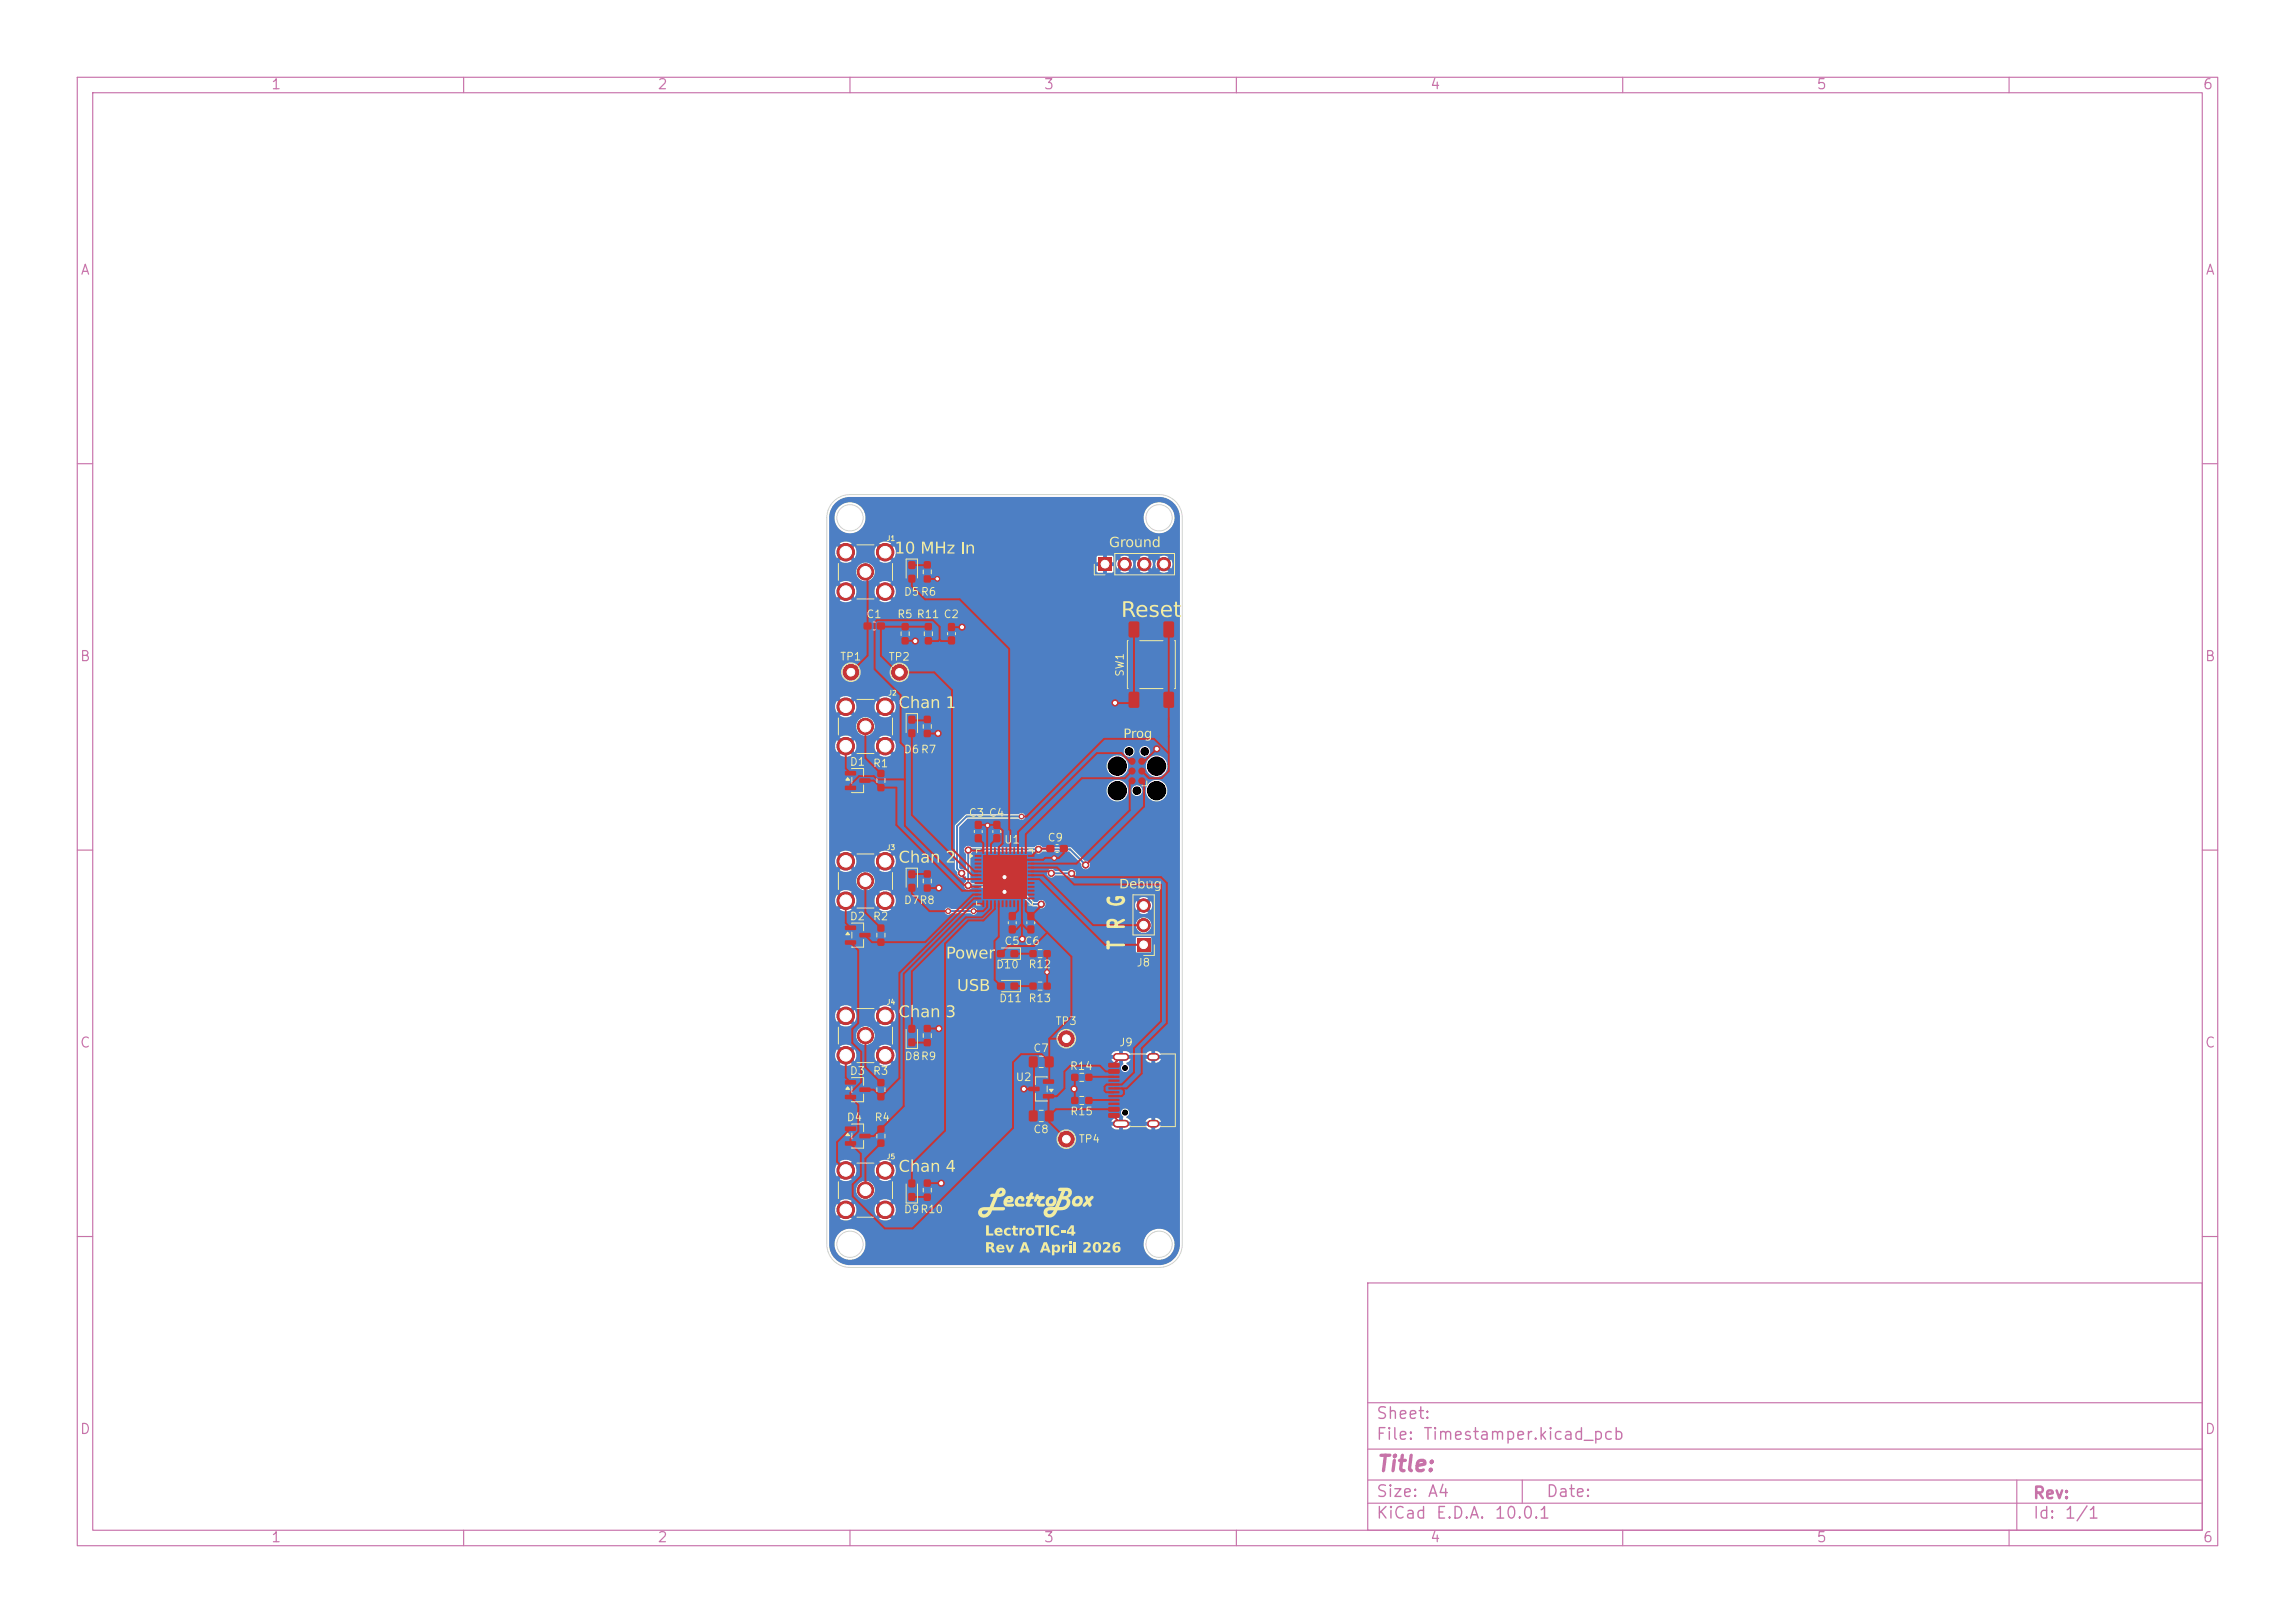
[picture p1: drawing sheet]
<svg xmlns="http://www.w3.org/2000/svg" width="297mm" height="210mm" viewBox="0 0 297 210" stroke-linecap="round" stroke-linejoin="round" font-family="sans-serif">
<defs><g id="words">
<text font-size="2" fill="#f2eda1" x="146" y="123" transform="rotate(-90 146 123)">T R G</text>
<text font-size="2" fill="#c872ab" x="178" y="190.9">Title:</text>
<g font-size="1.5" fill="#c872ab">
<text x="178" y="184">Sheet:</text>
<text x="178" y="186.7">File:</text>
<text x="184.1" y="186.7">Timestamper.kicad_pcb</text>
<text x="178" y="196.9">KiCad</text>
<text x="178" y="194.1">Size:</text>
<text x="184.7" y="194.1">A4</text>
<text x="185.7" y="196.9">E.D.A.</text>
<text x="193.3" y="196.9">10.0.1</text>
<text x="200" y="194.1">Date:</text>
<text x="263" y="194.3">Rev:</text>
<text x="263" y="196.9">Id:</text>
<text x="267.1" y="196.9">1/1</text>
</g>
<g font-size="1.3" fill="#c872ab">
<text x="35" y="11.9">1</text>
<text x="85" y="11.9">2</text>
<text x="135" y="11.9">3</text>
<text x="185" y="11.9">4</text>
<text x="235" y="11.9">5</text>
<text x="285" y="11.9">6</text>
<text x="10.3" y="35.9">A</text>
<text x="285.4" y="35.9">A</text>
<text x="10.3" y="85.9">B</text>
<text x="285.3" y="85.9">B</text>
<text x="10.3" y="135.9">C</text>
<text x="285.3" y="135.9">C</text>
<text x="10.3" y="185.9">D</text>
<text x="285.3" y="185.9">D</text>
<text x="35" y="199.9">1</text>
<text x="85" y="199.9">2</text>
<text x="135" y="199.9">3</text>
<text x="185" y="199.9">4</text>
<text x="235" y="199.9">5</text>
<text x="285" y="199.9">6</text>
</g>
<g font-size="1" fill="#f2eda1">
<text x="116.9" y="77.3">D5R6</text>
<text x="112" y="80.2">C1</text>
<text x="116" y="80.2">R5 R11 C2</text>
<text x="108.6" y="85.7">TP1</text>
<text x="114.9" y="85.7">TP2</text>
<text x="145.7" y="87.6" transform="rotate(-90 145.7 87.6)">SW1</text>
<text x="109.9" y="99.3">D1</text>
<text x="112.9" y="99.5">R1</text>
<text x="116.9" y="97.7">D6R7</text>
<text x="125.3" y="105.9">C3 C4</text>
<text x="129.9" y="109.4">U1</text>
<text x="135.5" y="109.1">C9</text>
<text x="109.9" y="119.3">D2</text>
<text x="112.9" y="119.3">R2</text>
<text x="116.9" y="117.2">D7R8</text>
<text x="128.8" y="125.6">D10</text>
<text x="129.9" y="122.5">C5 C6</text>
<text x="133" y="125.5">R12</text>
<text x="147" y="125.3">J8</text>
<text x="129.2" y="129.9">D11</text>
<text x="133" y="129.9">R13</text>
<text x="117" y="137.4">D8R9</text>
<text x="133.6" y="136.4">C7</text>
<text x="136.5" y="132.9">TP3</text>
<text x="144.8" y="135.6">J9</text>
<text x="109.9" y="139.3">D3</text>
<text x="112.9" y="139.3">R3</text>
<text x="131.4" y="140.1">U2</text>
<text x="138.4" y="138.7">R14</text>
<text x="109.5" y="145.3">D4</text>
<text x="113.1" y="145.3">R4</text>
<text x="133.6" y="146.9">C8</text>
<text x="138.4" y="144.6">R15</text>
<text x="139.5" y="148.1">TP4</text>
<text x="116.9" y="157.2">D9R10</text>
</g>
<g font-size=".6" fill="#f2eda1">
<text x="114.7" y="70.1">J1</text>
<text x="114.9" y="90.1">J2</text>
<text x="114.7" y="110.1">J3</text>
<text x="114.7" y="130.1">J4</text>
<text x="114.7" y="150.1">J5</text>
</g>
</g></defs>
<g fill="none" stroke="#c872ab" stroke-width=".15">
<path d="M10 10h277v190h-277zM12 12h273v186h-273zM60 10v2M110 10v2M160 10v2M210 10v2M260 10v2M10 60h2M285 60h2M10 110h2M285 110h2M10 160h2"/>
<path d="M177 166h108v32h-108zM285 160h2M60 198v2M110 198v2M160 198v2M177 194.5h108M177 191.5h108M177 187.5h108M177 181.5h108M197 191.5v3M210 198v2M260 198v2"/>
<path d="M261 191.5v6.5"/>
</g>
<g fill="#4d7fc4" stroke="#4d7fc4" stroke-width=".13">
<circle cx="138" cy="134.4" r="1"/>
<circle cx="112" cy="134" r="1.05"/>
<circle cx="114.5" cy="131.4" r="1.12"/>
<circle cx="109.4" cy="131.4" r="1.13"/>
<circle cx="114.5" cy="136.5" r="1.13"/>
<circle cx="109.4" cy="136.5" r="1.13"/>
<circle cx="112" cy="74" r="1.05"/>
<circle cx="114.5" cy="71.4" r="1.12"/>
<circle cx="109.4" cy="71.4" r="1.13"/>
<circle cx="114.5" cy="76.5" r="1.12"/>
<circle cx="109.4" cy="76.5" r="1.13"/>
<circle cx="112" cy="154" r="1.05"/>
<circle cx="114.5" cy="151.4" r="1.12"/>
<circle cx="109.4" cy="151.4" r="1.13"/>
<circle cx="114.5" cy="156.5" r="1.13"/>
<circle cx="109.4" cy="156.5" r="1.13"/>
</g>
<path d="M144.5 136.8h1.1M148.9 136.8h.6M144.5 145.4h1.1M148.9 145.4h.6" fill="none" stroke="#4d7fc4" stroke-width="1"/>
<path d="M142.1 72.2h1.8v1.7h-1.8z" fill="#4d7fc4"/>
<g fill="#4d7fc4" stroke="#4d7fc4" stroke-width=".13">
<circle cx="145.5" cy="73" r=".85"/>
<circle cx="148.1" cy="73" r=".85"/>
<circle cx="150.6" cy="73" r=".85"/>
<circle cx="138" cy="147.4" r="1"/>
<circle cx="112" cy="114" r="1.05"/>
<circle cx="114.5" cy="111.4" r="1.13"/>
<circle cx="109.4" cy="111.4" r="1.13"/>
<circle cx="114.5" cy="116.5" r="1.12"/>
<circle cx="109.4" cy="116.5" r="1.13"/>
</g>
<path d="M147.1 121.4h1.8v1.7h-1.8z" fill="#4d7fc4"/>
<g fill="#4d7fc4" stroke="#4d7fc4" stroke-width=".13">
<circle cx="148" cy="119.7" r=".85"/>
<circle cx="148" cy="117.2" r=".85"/>
<circle cx="116.4" cy="87" r="1"/>
<circle cx="110.1" cy="87" r="1"/>
<circle cx="112" cy="94" r="1.05"/>
<circle cx="114.5" cy="91.4" r="1.13"/>
<circle cx="109.4" cy="91.4" r="1.13"/>
<circle cx="114.5" cy="96.5" r="1.12"/>
<circle cx="109.4" cy="96.5" r="1.13"/>
<circle cx="125.3" cy="114.6" r=".4"/>
<circle cx="140.5" cy="111.9" r=".4"/>
<circle cx="134.8" cy="117" r=".4"/>
<circle cx="125.3" cy="110" r=".4"/>
<circle cx="134.4" cy="109.9" r=".4"/>
<circle cx="132.3" cy="121.5" r=".4"/>
<circle cx="132.5" cy="140.9" r=".4"/>
<circle cx="127.8" cy="106.8" r=".3"/>
<circle cx="121.8" cy="153.1" r=".4"/>
<circle cx="136.4" cy="111" r=".31"/>
<circle cx="139" cy="140.9" r=".4"/>
<circle cx="121.5" cy="133.1" r=".4"/>
<circle cx="121.3" cy="74.9" r=".31"/>
<circle cx="130" cy="113.5" r=".4"/>
<circle cx="135.5" cy="125.8" r=".3"/>
<circle cx="130" cy="115.4" r=".4"/>
<circle cx="124.5" cy="81.1" r=".4"/>
<circle cx="118.5" cy="83" r=".4"/>
<circle cx="121.4" cy="94.9" r=".4"/>
<circle cx="149.7" cy="96.9" r=".4"/>
<circle cx="121.5" cy="114.9" r=".4"/>
<circle cx="144.3" cy="91" r=".4"/>
<circle cx="124.5" cy="113" r=".4"/>
<circle cx="132.2" cy="105.7" r=".3"/>
<circle cx="138.7" cy="113" r=".4"/>
<circle cx="136.1" cy="113" r=".4"/>
<circle cx="122.7" cy="117.9" r=".31"/>
<circle cx="126" cy="117.9" r=".31"/>
</g>
<path d="M122.7 117.9h3.3M132.2 105.7h-7.1l-1.2 1.2v5.5l.5 .6M136 113h2.7M138.3 113h.1M140.5 111.9l-2-2h-13.1l-.1 .1v4.6h6l2.4 2.4h1" fill="none" stroke="#4d7fc4" stroke-width=".25"/>
<path d="M108.1 65.1l.8-.6 1-.2h40.2a2.7 2.7 0 0 1 2.6 2.6v94.2a2.7 2.7 0 0 1-2.6 2.6h-40.2a2.7 2.7 0 0 1-2.6-2.8h.7v.2a2 2 0 0 0 2.1 1.9 2 2 0 0 0 1.9-2.1h36v.2a2 2 0 0 0 3 1.6 2 2 0 0 0 0-3.4 2 2 0 0 0-3 1.6h-36v-.3a2 2 0 0 0-2.1-1.6 2 2 0 0 0-1.9 1.9h-.7v-4.5h.8v.5l.2 .4 .5-.4 .3 .3-.4 .5a1.37 1.37 0 0 0 1.5 0l-.4-.5 .3-.3 .5 .4 .2-.4v-.5h2.4v.5l.2 .4 .5-.4 .3 .3-.4 .5a1.37 1.37 0 0 0 1.5 0l-.4-.5 .3-.3 .5 .4a1.37 1.37 0 0 0 0-1.5l-.5 .4-.3-.3 .4-.5a1.37 1.37 0 0 0-1.5 0l.4 .5-.3 .3-.5-.4-.2 .6h-2.4l-.2-.6-.5 .4-.3-.3 .4-.5a1.37 1.37 0 0 0-1.5 0l.4 .5-.3 .3-.5-.4-.2 .6h-.8v-2.5h3.5a1.2 1.2 0 0 0 1.7 1.2 1.2 1.2 0 0 0 .3-2 1.2 1.2 0 0 0-2 .6v.2h-3.5v-2.6h.8v.5l.2 .4 .5-.4 .3 .3-.4 .5a1.36 1.36 0 0 0 1.5 0l-.4-.5 .3-.3 .5 .4 .2-.4v-.5h2.4v.5l.2 .4 .5-.4 .3 .3-.4 .5a1.37 1.37 0 0 0 1.5 0l-.4-.5 .3-.3 .5 .4a1.37 1.37 0 0 0 0-1.5l-.5 .4-.3-.3 .4-.5a1.37 1.37 0 0 0-1.5 0l.4 .5-.3 .3-.5-.4-.2 .6h-2.4l-.2-.6-.5 .4-.3-.3 .4-.5a1.37 1.37 0 0 0-1.5 0l.4 .5-.3 .3-.5-.4-.2 .6h-.8v-4h29.5a1.15 1.15 0 0 0 1.6 1.2 1.15 1.15 0 0 0 .3-2 1.15 1.15 0 0 0-1.8 .6l-.1 .2h-29.5v-2.1h37a.3 .3 0 0 0 .1 .4h-.6l.2 .4 .4 .2h.4v-.5h.5v.5a.82 .82 0 0 0 1-.6h-.5a.3 .3 0 0 0 0-.4h3a.3 .3 0 0 0 0 .4h-.6l.3 .4 .4 .2h.1v-.5h.5v.5a.74 .74 0 0 0 .8-.6h-.6a.3 .3 0 0 0 0-.4h.6l-.3-.4-.4-.2h-.1v.5h-.5v-.5h-.1l-.4 .2-.3 .4h-1.9l-.2-.4-.3-.2v-.1a.54 .54 0 0 0 .3-.8 .54 .54 0 0 0-.9-.1 .54 .54 0 0 0 .2 .9l-.1 .6h-.5v-.5h-.4l-.4 .2-.2 .4h-36.5v-8.8h.8v.5l.2 .4 .5-.4 .3 .3-.4 .5a1.37 1.37 0 0 0 1.5 0l-.4-.5 .3-.3 .5 .4 .2-.4v-.5h2.4v.5l.2 .4 .5-.4 .3 .3-.4 .5a1.37 1.37 0 0 0 1.5 0l-.4-.5 .3-.3 .5 .4 .2-.4v-.4h28.4a.3 .3 0 0 0 .1 .5h-.6l.2 .3 .4 .2h.4v-.4h.5l.1 .6a.54 .54 0 0 0-.2 .8 .54 .54 0 0 0 .9 0 .54 .54 0 0 0-.3-.8v-.2l.3-.2 .2-.3h-.5a.3 .3 0 0 0 0-.5h3a.3 .3 0 0 0 0 .5h-.6l.3 .3 .4 .2h.1v-.4h.5v.4h.1l.4-.2 .3-.3h-.6a.3 .3 0 0 0 0-.5h.6l-.3-.3-.4-.2h-.1v.5h-.5v-.5a.74 .74 0 0 0-.8 .5h-1.9l-.2-.3-.4-.2h-.4v.5h-.5v-.5a.84 .84 0 0 0-1 .5h-27.9l-.2-.7-.5 .4-.3-.3 .4-.5a1.37 1.37 0 0 0-1.5 0l.4 .5-.3 .3-.5-.4-.2 .6h-2.4l-.2-.6-.5 .4-.3-.3 .4-.5a1.37 1.37 0 0 0-1.5 0l.4 .5-.3 .3-.5-.4-.2 .6h-.8v-2.5h3.5a1.2 1.2 0 0 0 1 1.3 1.2 1.2 0 0 0 1.4-.9h23.6v.2a1.15 1.15 0 0 0 1.8 .9 1.15 1.15 0 0 0 0-2 1.15 1.15 0 0 0-1.8 .9h-23.6a1.2 1.2 0 0 0-1-1.5 1.2 1.2 0 0 0-1.4 1.1h-3.5v-2.6h.8v.5l.2 .4 .5-.4 .3 .3-.4 .5a1.37 1.37 0 0 0 1.5 0l-.4-.5 .3-.3 .5 .4 .2-.4v-.5h2.4v.5l.2 .4 .5-.4 .3 .3-.4 .5a1.37 1.37 0 0 0 1.5 0l-.4-.5 .3-.3 .5 .4a1.37 1.37 0 0 0 0-1.5l-.5 .4-.3-.3 .4-.5a1.37 1.37 0 0 0-1.5 0l.4 .5-.3 .3-.5-.4-.2 .6h-2.4l-.2-.6-.5 .4-.3-.3 .4-.5a1.37 1.37 0 0 0-1.5 0l.4 .5-.3 .3-.5-.4-.2 .6h-.8v-8.2h39.7l.1 .2h1.8l.1-.2v-1.7l-.1-.2-1.9 .1v1.8h-39.7v-3.3h39.7v.2a1.01 1.01 0 0 0 1.7 .4 1.01 1.01 0 0 0-.3-1.6 1.01 1.01 0 0 0-1.4 1h-39.7v-3.4h.8v.5l.2 .4 .5-.4 .3 .3-.4 .5a1.37 1.37 0 0 0 1.5 0l-.4-.5 .3-.3 .5 .4 .2-.4v-.5h2.4v.5l.2 .4 .5-.4 .3 .3-.4 .5 .4 .2 8-.1v.2a.5 .5 0 0 0 .4 .3 .5 .5 0 0 0 .5-.1h2.5a.47 .47 0 0 0 .7 0 .47 .47 0 0 0 0-.7 .47 .47 0 0 0-.7 .1h-2.5a.46 .46 0 0 0-.5-.1 .46 .46 0 0 0-.4 .3h-7.2l.3-.1-.4-.5 .3-.3 .5 .4a1.37 1.37 0 0 0 0-1.5l-.5 .4-.3-.3 .4-.5a1.37 1.37 0 0 0-1.5 0l.4 .5-.3 .3-.5-.4-.2 .6h-2.4l-.2-.6-.5 .4-.3-.3 .4-.5a1.37 1.37 0 0 0-1.5 0l.4 .5-.3 .3-.5-.4-.2 .6h-.8v-2.5h3.5a1.2 1.2 0 0 0 1.7 1.2 1.2 1.2 0 0 0 .3-2 1.2 1.2 0 0 0-2 .6v.2h-3.5v-2.6h.8v.5l.2 .4 .5-.4 .3 .3-.4 .5a1.36 1.36 0 0 0 1.5 0l-.4-.5 .3-.3 .5 .4 .2-.4v-.5h2.4v.5l.2 .4 .5-.4 .3 .3-.4 .5a1.37 1.37 0 0 0 1.5 0l-.4-.5 .3-.3 .5 .4a1.37 1.37 0 0 0 0-1.5l-.5 .4-.3-.3 .4-.5a1.37 1.37 0 0 0-1.5 0l.4 .5-.3 .3-.5-.4-.2 .6h-2.4l-.2-.6-.5 .4-.3-.3 .4-.5a1.37 1.37 0 0 0-1.5 0l.4 .5-.3 .3-.5-.4-.2 .6h-.8v-4.5h16.3v5.7l.3 .3a.64 .64 0 0 0 .3 .7 .64 .64 0 0 0 .7-.1l.1 .1v.5a.59 .59 0 0 0-.2 .8 .59 .59 0 0 0 .7 .3l.3-.2h5.3l2.4 2.3 .8 .1a.55 .55 0 0 0 .6 .2 .55 .55 0 0 0 .4-.4h11.6l.2 .7 .4-.5 .1 .2 .3 .2-.5 .4a1.1 1.1 0 0 0 1.2 0l-.5-.4 .3-.2 .1-.2 .4 .4a1.1 1.1 0 0 0 0-1.1l-.4 .4-.2-.2-.2-.1 .5-.5a1.1 1.1 0 0 0-1.2 0l.5 .5-.2 .1-.2 .2-.4-.4-.2 .5h-11.6a.55 .55 0 0 0-.3-.6 .55 .55 0 0 0-.7 .2h-.5l-2.5-2.4h-5.5l-.2-.2v-1.2h9.9v.2a.61 .61 0 0 0 .5 .4 .61 .61 0 0 0 .6-.2h1.6a.56 .56 0 0 0 .8 .1 .56 .56 0 0 0 0-.9 .56 .56 0 0 0-.9 .2h-1.6a.56 .56 0 0 0-.6-.2 .56 .56 0 0 0-.4 .4h-9.9v-2.4l.2-.3h8.1a.63 .63 0 0 0 1 0h3.5l1.5 1.5a.56 .56 0 0 0 .4 .8 .56 .56 0 0 0 .7-.4 .56 .56 0 0 0-.4-.7l-.3-.1-1.8-1.7h-3.6a.64 .64 0 0 0-.9 0h-8.2a.57 .57 0 0 0-.9 0 .57 .57 0 0 0 .1 .8v2.1l-.1 .1-.6-.2-.2-.1v-5.2l1.1-1.1 6.6-.1a.48 .48 0 0 0 .7 .1 .48 .48 0 0 0 0-.7 .48 .48 0 0 0-.7 .1h-6.8l-1.4 1.4h-16.3v-4.6h35.9v.2a1.39 1.39 0 0 0 1.5 1.3 1.39 1.39 0 0 0 1.3-1.5h.4v.2a.7 .7 0 0 0 .8 .6 .7 .7 0 0 0 .6-.8h.5v.2a1.39 1.39 0 0 0 2.1 1.1 1.39 1.39 0 0 0 0-2.4 1.39 1.39 0 0 0-2.1 1.1h-.5v-.1a.7 .7 0 0 0-.7-.5 .7 .7 0 0 0-.7 .6h-.4a1.39 1.39 0 0 0-1.4-1.3 1.39 1.39 0 0 0-1.4 1.3h-35.9v-3.2h35.9v.2a1.39 1.39 0 0 0 1.5 1.3 1.39 1.39 0 0 0 1.3-1.5h2.3v.2a1.39 1.39 0 0 0 2.1 1.1 1.39 1.39 0 0 0 0-2.4 1.39 1.39 0 0 0-2.1 1.1h-2.3l-.1-.2a1.39 1.39 0 0 0-1.4-1.1 1.39 1.39 0 0 0-1.3 1.3h-35.9v-2.6h.8v.5l.2 .4 .5-.4 .3 .3-.4 .5a1.37 1.37 0 0 0 1.5 0l-.4-.5 .3-.3 .5 .4 .2-.4v-.5h2.4v.5l.2 .4 .5-.4 .3 .3-.4 .5a1.37 1.37 0 0 0 1.5 0l-.4-.5 .3-.3 .5 .4 .1-.1h29.6a.7 .7 0 0 0 .7 .7 .7 .7 0 0 0 .7-.7h.7v.1a.7 .7 0 0 0 1 .5 .7 .7 0 0 0 0-1.2 .7 .7 0 0 0-1 .6h-.7v-.2a.7 .7 0 0 0-.7-.5 .7 .7 0 0 0-.7 .7h-29.6v-.1a1.36 1.36 0 0 0-.1-1.3l-.5 .4-.3-.3 .4-.5a1.37 1.37 0 0 0-1.5 0l.4 .5-.3 .3-.5-.4-.2 .6h-2.4l-.2-.6-.5 .4-.3-.3 .4-.5a1.37 1.37 0 0 0-1.5 0l.4 .5-.3 .3-.5-.4-.2 .6h-.8v-2.5h3.5a1.2 1.2 0 0 0 1.7 1.2 1.2 1.2 0 0 0 .3-2 1.2 1.2 0 0 0-2 .6v.2h-3.5v-2.6h.8v.5l.2 .4 .5-.4 .3 .3-.4 .5a1.36 1.36 0 0 0 1.5 0l-.4-.5 .3-.3 .5 .4 .2-.4v-.5h2.4v.5l.2 .4 .5-.4 .3 .3-.4 .5a1.37 1.37 0 0 0 1.5 0l-.4-.5 .3-.3 .5 .4a1.37 1.37 0 0 0 0-1.5l-.5 .4-.3-.3 .4-.5a1.37 1.37 0 0 0-1.5 0l.4 .5-.3 .3-.5-.4-.2 .6h-2.4l-.2-.6-.5 .4-.3-.3 .4-.5a1.37 1.37 0 0 0-1.5 0l.4 .5-.3 .3-.5-.4-.2 .6h-.8v-4.4h1.7a1.15 1.15 0 0 0 1.1 1.2 1.15 1.15 0 0 0 1.2-1.2h3.9v.2a1.15 1.15 0 0 0 1.8 .9 1.15 1.15 0 0 0 0-2 1.15 1.15 0 0 0-1.8 .9h-3.9a1.15 1.15 0 0 0-1.2-1.1 1.15 1.15 0 0 0-1.1 1.1h-1.7v-10.5h.8v.5l.2 .4 .5-.4 .3 .3-.4 .5a1.37 1.37 0 0 0 1.5 0l-.4-.5 .3-.3 .5 .4 .2-.4v-.5h2.4v.5l.2 .4 .5-.4 .3 .3-.4 .5a1.37 1.37 0 0 0 1.5 0l-.4-.5 .3-.3 .5 .4a1.37 1.37 0 0 0 0-1.5l-.5 .4-.3-.3 .4-.5a1.37 1.37 0 0 0-1.5 0l.4 .5-.3 .3-.5-.4-.2 .6h-2.4l-.2-.6-.5 .4-.3-.3 .4-.5a1.37 1.37 0 0 0-1.5 0l.4 .5-.3 .3-.5-.4-.2 .6h-.8v-2.5h3.5a1.2 1.2 0 0 0 1.7 1.2 1.2 1.2 0 0 0 .3-2 1.2 1.2 0 0 0-2 .6v.2h-3.5v-2.6h.8v.5l.2 .4 .5-.4 .3 .3-.4 .5a1.36 1.36 0 0 0 1.5 0l-.4-.5 .3-.3 .5 .4 .2-.4v-.5h2.4v.5l.2 .4 .5-.4 .3 .3-.4 .5a1.37 1.37 0 0 0 1.5 0l-.4-.5 .3-.3 .5 .4v-.1h26.2v.6h.7l-.1 .2 .1 .4h-.7v.6l.2 .2h.7v-.7l.1 .1 .3-.1v.7l.8-.1 .1-.7h-.7l.1-.4h.9l.2 .7 .5-.5 .1 .3 .2 .1-.4 .4a1.1 1.1 0 0 0 1.1 0l-.4-.4 .1-.1 .2-.3 .5 .5 .1-.7h.4l.1 .7 .5-.5 .2 .3 .2 .1-.5 .4a1.1 1.1 0 0 0 1.2 0l-.5-.4 .2-.1 .2-.3 .4 .5 .2-.7h.3l.2 .7 .4-.5 .2 .3 .2 .1-.5 .4a1.1 1.1 0 0 0 1.2 0l-.5-.4 .2-.1 .2-.3 .5 .5a1.1 1.1 0 0 0 0-1.2l-.5 .5-.2-.3-.2-.1 .5-.4a1.1 1.1 0 0 0-1.2 0l.5 .4-.2 .1-.2 .3-.4-.5-.2 .5h-.3l-.2-.5-.4 .5-.2-.3-.2-.1 .5-.4a1.1 1.1 0 0 0-1.2 0l.5 .4-.2 .1-.2 .3-.5-.5-.1 .5h-.4l-.1-.5-.5 .5-.2-.3-.1-.1 .4-.4a1.1 1.1 0 0 0-1.1 0l.4 .4-.2 .1-.1 .3-.5-.5-.2 .5h-.9l-.1-.2h.7v-.6l-.2-.2h-.7v.7l-.1-.1-.3 .1v-.7h-.7l-.2 .2h-26.2a1.36 1.36 0 0 0 0-1.4l-.5 .4-.3-.3 .4-.5a1.37 1.37 0 0 0-1.5 0l.4 .5-.3 .3-.5-.4-.2 .6h-2.4l-.2-.6-.5 .4-.3-.3 .4-.5a1.37 1.37 0 0 0-1.5 0l.4 .5-.3 .3-.5-.4-.2 .6h-.8v-4.4h.7a2 2 0 0 0 2 2.1 2 2 0 0 0 2-2.1h36v.2a2 2 0 0 0 3 1.6 2 2 0 0 0 0-3.4 2 2 0 0 0-3 1.6h-36v-.3a2 2 0 0 0-2.1-1.6 2 2 0 0 0-1.9 1.9h-.7l.2-1z" fill="#4d7fc4"/>
<g fill="#c83434">
<path d="M130.8 123l.2-.1 .7 .1 .1 .2-.1 .6-.1 .1-.8-.1v-.2z"/>
<path d="M129.1 123l.1-.1 .8 .1 .1 .2-.1 .6-.2 .1-.7-.1-.1-.2z"/>
<path d="M119.6 72.7l.2-.1 .6 .1 .1 .1-.1 .7-.2 .1-.6-.1-.1-.2z"/>
<path d="M119.6 74.5l.2-.1 .6 .1 .1 .2-.1 .6-.2 .1-.6-.1-.1-.1z"/>
<path d="M119.6 154.5l.2-.1 .6 .1 .1 .2-.1 .6-.2 .1-.6-.1-.1-.1z"/>
<path d="M119.6 152.7l.2-.1 .6 .1 .1 .1-.1 .7-.2 .1-.6-.1-.1-.2z"/>
<path d="M135 141.6h1.3l.1 .1v.4l-.1 .1-1.3-.1-.1-.1z"/>
<path d="M135 139.7h1.3l.1 .1v.4l-.1 .1-1.3-.1-.1-.1z"/>
<path d="M133.1 140.6h1.4v.2v.3l-.1 .1h-1.2l-.1-.1z"/>
</g>
<circle cx="138" cy="134.4" r="1" fill="#c83434" stroke="#c83434" stroke-width=".13"/>
<g fill="#c83434">
<path d="M122.7 82.4l.2-.1 .6 .1 .1 .2-.1 .7-.1 .1-.7-.1v-.1z"/>
<path d="M122.7 80.7l.2-.1 .6 .1 .1 .1-.1 .8-.1 .1-.7-.1v-.2z"/>
</g>
<g fill="#c83434" stroke="#c83434" stroke-width=".13">
<circle cx="112" cy="134" r="1.05"/>
<circle cx="114.5" cy="131.4" r="1.12"/>
<circle cx="109.4" cy="131.4" r="1.13"/>
<circle cx="114.5" cy="136.5" r="1.13"/>
<circle cx="109.4" cy="136.5" r="1.13"/>
</g>
<g fill="#c83434">
<path d="M109.4 99.8h1.3l.1 .1v.4l-.2 .1-1.2-.1-.1-.1z"/>
<path d="M109.4 101.7h1.3l.1 .1v.4l-.2 .1-1.2-.1-.1-.1z"/>
<path d="M111.2 100.7h1.4l.1 .2v.3l-.2 .1h-1.2l-.1-.1z"/>
</g>
<g fill="#c83434" stroke="#c83434" stroke-width=".13">
<circle cx="147.8" cy="101" r=".39"/>
<circle cx="146.5" cy="101" r=".39"/>
<circle cx="147.8" cy="99.8" r=".39"/>
<circle cx="146.5" cy="99.8" r=".39"/>
<circle cx="147.8" cy="98.5" r=".39"/>
<circle cx="146.5" cy="98.5" r=".39"/>
</g>
<g fill="#c83434">
<path d="M113.6 119.7l.2-.1 .6 .1 .1 .1-.1 .7-.2 .1-.6-.1-.1-.2z"/>
<path d="M113.6 121.5l.2-.1 .6 .1 .1 .2-.1 .6-.2 .1-.6-.1-.1-.1z"/>
<path d="M137.2 109.4l.2-.1 .7 .1 .1 .2-.1 .6-.1 .1-.8-.1-.1-.2z"/>
<path d="M135.5 109.4l.1-.1 .8 .1 .1 .2-.1 .6-.2 .1-.7-.1-.1-.2z"/>
<path d="M117.6 134.4h.2h.6l.1 .2-.1 .7-.2 .1-.6-.1-.1-.1z"/>
<path d="M117.6 132.7l.2-.1 .6 .1 .1 .1-.1 .8-.2 .1-.6-.1-.1-.2z"/>
</g>
<g fill="#c83434" stroke="#c83434" stroke-width=".13">
<circle cx="112" cy="74" r="1.05"/>
<circle cx="114.5" cy="71.4" r="1.12"/>
<circle cx="109.4" cy="71.4" r="1.13"/>
<circle cx="114.5" cy="76.5" r="1.12"/>
<circle cx="109.4" cy="76.5" r="1.13"/>
</g>
<g fill="#c83434">
<path d="M119.6 134.5l.2-.1 .6 .1 .1 .2-.1 .6-.2 .1-.6-.1-.1-.1z"/>
<path d="M119.6 132.7l.2-.1 .6 .1 .1 .1-.1 .7-.2 .1-.6-.1-.1-.2z"/>
<path d="M130.8 127.2l.2-.1 .7 .1 .1 .2-.1 .6-.1 .1-.8-.1v-.2z"/>
<path d="M129.1 127.2l.1-.1 .8 .1 .1 .2-.1 .6-.2 .1-.7-.1-.1-.2z"/>
<path d="M140.5 142l.2-.1 .6 .1 .1 .2-.1 .6-.1 .1-.7-.1-.1-.2z"/>
<path d="M138.7 142l.1-.1 .7 .1 .1 .2-.1 .6-.2 .1-.6-.1-.1-.2z"/>
<path d="M113.6 99.7l.2-.1 .6 .1 .1 .1-.1 .7-.2 .1-.6-.1-.1-.2z"/>
<path d="M113.6 101.5l.2-.1 .6 .1 .1 .2-.1 .6-.2 .1-.6-.1-.1-.1z"/>
<path d="M133.3 127.2l.1-.1 .7 .1 .1 .2-.1 .6-.2 .1-.6-.1-.1-.2z"/>
<path d="M135.1 127.2l.2-.1 .6 .1 .1 .2-.1 .6-.1 .1-.7-.1-.1-.2z"/>
<path d="M119.6 92.7l.2-.1 .6 .1 .1 .1-.1 .7-.2 .1-.6-.1-.1-.2z"/>
<path d="M119.6 94.5l.2-.1 .6 .1 .1 .2-.1 .6-.2 .1-.6-.1-.1-.1z"/>
<path d="M143.5 144.1l1.3-.1 .1 .2v.3l-.2 .1h-1.2l-.1-.1z"/>
<path d="M143.5 143.3l1.3-.1 .1 .2v.3l-.2 .1h-1.2l-.1-.1z"/>
<path d="M143.5 142.2h1.3l.1 .2-.1 .1h-1.3z"/>
<path d="M143.5 141.2h1.3l.1 .2-.1 .1h-1.3z"/>
<path d="M143.5 140.7h1.3l.1 .2-.1 .1h-1.3z"/>
<path d="M143.5 139.7h1.3l.1 .2-.1 .1h-1.3z"/>
<path d="M143.5 138.4l1.3-.1 .1 .2v.3l-.2 .1h-1.2l-.1-.1z"/>
<path d="M143.5 137.6l1.3-.1 .1 .2v.3l-.2 .1h-1.2l-.1-.1z"/>
<path d="M143.5 139.2h1.3l.1 .2-.1 .1h-1.3z"/>
<path d="M143.5 140.2h1.3l.1 .2-.1 .1h-1.3z"/>
<path d="M143.5 141.7h1.3l.1 .2-.1 .1h-1.3z"/>
<path d="M143.5 142.7h1.3l.1 .2-.1 .1h-1.3z"/>
</g>
<path d="M144.5 136.8h1.1M148.9 136.8h.6M144.5 145.4h1.1M148.9 145.4h.6" fill="none" stroke="#c83434" stroke-width="1"/>
<g fill="#c83434">
<path d="M109.4 119.8h1.3l.1 .1v.4l-.2 .1-1.2-.1-.1-.1z"/>
<path d="M109.4 121.7h1.3l.1 .1v.4l-.2 .1-1.2-.1-.1-.1z"/>
<path d="M111.2 120.7h1.4l.1 .2v.3l-.2 .1h-1.2l-.1-.1z"/>
</g>
<g fill="#c83434" stroke="#c83434" stroke-width=".13">
<circle cx="112" cy="154" r="1.05"/>
<circle cx="114.5" cy="151.4" r="1.12"/>
<circle cx="109.4" cy="151.4" r="1.13"/>
<circle cx="114.5" cy="156.5" r="1.13"/>
<circle cx="109.4" cy="156.5" r="1.13"/>
</g>
<g fill="#c83434">
<path d="M111.8 80.6l.2-.1 .7 .1 .1 .2-.1 .6-.1 .1-.8-.1-.1-.2z"/>
<path d="M113.5 80.6l.2-.1 .8 .1v.2v.6l-.2 .1-.8-.1v-.2z"/>
<path d="M113.6 139.7l.2-.1 .6 .1 .1 .1-.1 .7-.2 .1-.6-.1-.1-.2z"/>
<path d="M113.6 141.5l.2-.1 .6 .1 .1 .2-.1 .6-.2 .1-.6-.1-.1-.1z"/>
<path d="M109.4 139.8h1.3l.1 .1v.4l-.2 .1-1.2-.1-.1-.1z"/>
<path d="M109.4 141.7h1.3l.1 .1v.4l-.2 .1-1.2-.1-.1-.1z"/>
<path d="M111.2 140.7h1.4l.1 .2v.3l-.2 .1h-1.2l-.1-.1z"/>
<path d="M133.2 143.7h.2h.8l.1 .2-.1 1.2h-.2h-.8l-.1-.2z"/>
<path d="M135.3 143.7h.2h.8l.1 .2-.1 1.2h-.2h-.8l-.1-.2z"/>
<path d="M142.1 72.2h1.8v1.7h-1.8z"/>
</g>
<g fill="#c83434" stroke="#c83434" stroke-width=".13">
<circle cx="145.5" cy="73" r=".85"/>
<circle cx="148.1" cy="73" r=".85"/>
<circle cx="150.6" cy="73" r=".85"/>
</g>
<g fill="#c83434">
<path d="M126.2 106.3l.2-.1 .6 .1 .1 .1-.1 .8-.2 .1-.6-.1-.1-.2z"/>
<path d="M126.2 108l.2-.1 .6 .1 .1 .2-.1 .7-.2 .1-.6-.1-.1-.1z"/>
<path d="M117.6 112.7l.2-.1 .6 .1 .1 .1-.1 .8-.2 .1-.6-.1-.1-.2z"/>
<path d="M117.6 114.4h.2h.6l.1 .2-.1 .7-.2 .1-.6-.1-.1-.1z"/>
</g>
<circle cx="138" cy="147.4" r="1" fill="#c83434" stroke="#c83434" stroke-width=".13"/>
<g fill="#c83434">
<path d="M117.6 72.7l.2-.1 .6 .1 .1 .1-.1 .8-.2 .1-.6-.1-.1-.2z"/>
<path d="M117.6 74.4h.2h.6l.1 .2-.1 .7-.2 .1-.6-.1-.1-.1z"/>
<path d="M117.6 92.7l.2-.1 .6 .1 .1 .1-.1 .8-.2 .1-.6-.1-.1-.2z"/>
<path d="M117.6 94.4h.2h.6l.1 .2-.1 .7-.2 .1-.6-.1-.1-.1z"/>
<path d="M113.6 147.5l.2-.1 .6 .1 .1 .2-.1 .6-.2 .1-.6-.1-.1-.1z"/>
<path d="M113.6 145.7l.2-.1 .6 .1 .1 .1-.1 .7-.2 .1-.6-.1-.1-.2z"/>
<path d="M133 119.8l.2-.1 .6 .1 .1 .2-.1 .7-.2 .1-.6-.1-.1-.1z"/>
<path d="M133 118.1l.2-.1 .6 .1 .1 .1-.1 .8-.2 .1-.6-.1-.1-.2z"/>
<path d="M116.7 82.5l.2-.1 .6 .1 .1 .2-.1 .6-.1 .1-.7-.1v-.1z"/>
<path d="M116.7 80.7l.2-.1 .6 .1 .1 .1-.1 .7-.1 .1-.7-.1v-.2z"/>
<path d="M109.4 145.8h1.3l.1 .1v.4l-.2 .1-1.2-.1-.1-.1z"/>
<path d="M109.4 147.7h1.3l.1 .1v.4l-.2 .1-1.2-.1-.1-.1z"/>
<path d="M111.2 146.7h1.4l.1 .2v.3l-.2 .1h-1.2l-.1-.1z"/>
</g>
<g fill="#c83434" stroke="#c83434" stroke-width=".13">
<circle cx="112" cy="114" r="1.05"/>
<circle cx="114.5" cy="111.4" r="1.13"/>
<circle cx="109.4" cy="111.4" r="1.13"/>
<circle cx="114.5" cy="116.5" r="1.12"/>
<circle cx="109.4" cy="116.5" r="1.13"/>
</g>
<g fill="#c83434">
<path d="M119.6 112.7l.2-.1 .6 .1 .1 .1-.1 .7-.2 .1-.6-.1-.1-.2z"/>
<path d="M119.6 114.5l.2-.1 .6 .1 .1 .2-.1 .6-.2 .1-.6-.1-.1-.1z"/>
<path d="M133.3 123l.1-.1 .7 .1 .1 .2-.1 .6-.2 .1-.6-.1-.1-.2z"/>
<path d="M135.1 123l.2-.1 .6 .1 .1 .2-.1 .6-.1 .1-.7-.1-.1-.2z"/>
<path d="M146.1 89.6l1.1-.1 .2 .2v1.7l-.1 .2h-1l-.2-.2-.1-1.6z"/>
<path d="M146.1 80.5l1.1-.1 .2 .2v1.7l-.1 .2h-1l-.2-.2-.1-1.6z"/>
<path d="M150.6 89.6l1.1-.1 .2 .2 .1 1.7-.2 .2h-1l-.2-.2-.1-1.6z"/>
<path d="M150.6 80.5l1.1-.1 .2 .2 .1 1.7-.2 .2h-1l-.2-.2-.1-1.6z"/>
<path d="M126.1 110.6h.9v.2l-.8 .1z"/>
<path d="M126.1 111.1h.9v.2l-.8 .1z"/>
<path d="M126.1 111.6h.9v.2l-.8 .1z"/>
<path d="M126.1 112.1h.9v.2l-.8 .1z"/>
<path d="M126.1 112.6h.9v.2l-.8 .1z"/>
<path d="M126.1 113.1h.9v.2l-.8 .1z"/>
<path d="M126.1 113.6h.9v.2l-.8 .1z"/>
<path d="M126.1 114.1h.9v.2l-.8 .1z"/>
<path d="M126.1 114.6h.9v.2l-.8 .1z"/>
<path d="M126.1 115.1h.9v.2l-.8 .1z"/>
<path d="M126.1 115.6h.9v.2l-.8 .1z"/>
<path d="M126.1 116.1h.9v.2l-.8 .1z"/>
<path d="M127.1 116.5h.3l-.1 .9-.2-.1z"/>
<path d="M127.6 116.5h.3l-.1 .9-.2-.1z"/>
<path d="M128.1 116.5h.3l-.1 .9-.2-.1z"/>
<path d="M128.6 116.5h.3l-.1 .9-.2-.1z"/>
<path d="M129.1 116.5h.3l-.1 .9-.2-.1z"/>
<path d="M129.6 116.5h.3l-.1 .9-.2-.1z"/>
<path d="M130.1 116.5h.3l-.1 .9-.2-.1z"/>
<path d="M130.6 116.5h.3l-.1 .9-.2-.1z"/>
<path d="M131.1 116.5h.3l-.1 .9-.2-.1z"/>
<path d="M131.6 116.5h.3l-.1 .9-.2-.1z"/>
<path d="M132.1 116.5h.3l-.1 .9-.2-.1z"/>
<path d="M132.6 116.5h.3l-.1 .9-.2-.1z"/>
<path d="M133 116.1h.8l.1 .2-.9 .1z"/>
<path d="M133 115.6h.8l.1 .2-.9 .1z"/>
<path d="M133 115.1h.8l.1 .2-.9 .1z"/>
<path d="M133 114.6h.8l.1 .2-.9 .1z"/>
<path d="M133 114.1h.8l.1 .2-.9 .1z"/>
<path d="M133 113.6h.8l.1 .2-.9 .1z"/>
<path d="M133 113.1h.8l.1 .2-.9 .1z"/>
<path d="M133 112.6h.8l.1 .2-.9 .1z"/>
<path d="M133 112.1h.8l.1 .2-.9 .1z"/>
<path d="M133 111.6h.8l.1 .2-.9 .1z"/>
<path d="M133 111.1h.8l.1 .2-.9 .1z"/>
<path d="M133 110.6h.8l.1 .2-.9 .1z"/>
<path d="M132.6 109.6l.3 .1-.1 .8h-.2z"/>
<path d="M132.1 109.6l.3 .1-.1 .8h-.2z"/>
<path d="M131.6 109.6l.3 .1-.1 .8h-.2z"/>
<path d="M131.1 109.6l.3 .1-.1 .8h-.2z"/>
<path d="M130.6 109.6l.3 .1-.1 .8h-.2z"/>
<path d="M130.1 109.6l.3 .1-.1 .8h-.2z"/>
<path d="M129.6 109.6l.3 .1-.1 .8h-.2z"/>
<path d="M129.1 109.6l.3 .1-.1 .8h-.2z"/>
<path d="M128.6 109.6l.3 .1-.1 .8h-.2z"/>
<path d="M128.1 109.6l.3 .1-.1 .8h-.2z"/>
<path d="M127.6 109.6l.3 .1-.1 .8h-.2z"/>
<path d="M127.1 109.6l.3 .1-.1 .8h-.2z"/>
<path d="M127.2 110.7h5.6v5.6h-5.6z"/>
<path d="M128.6 106.3l.2-.1 .6 .1 .1 .1-.1 .8-.2 .1-.6-.1-.1-.2z"/>
<path d="M128.6 108l.2-.1 .6 .1 .1 .2-.1 .7-.2 .1-.6-.1-.1-.1z"/>
<path d="M133.2 136.7h.2h.8l.1 .2-.1 1.2h-.2h-.8l-.1-.2z"/>
<path d="M135.3 136.7h.2h.8l.1 .2-.1 1.2h-.2h-.8l-.1-.2z"/>
<path d="M130.6 119.8l.2-.1 .6 .1 .1 .2-.1 .7-.2 .1-.6-.1-.1-.1z"/>
<path d="M130.6 118.1l.2-.1 .6 .1 .1 .1-.1 .8-.2 .1-.6-.1-.1-.2z"/>
<path d="M147.1 121.4h1.8v1.7h-1.8z"/>
</g>
<g fill="#c83434" stroke="#c83434" stroke-width=".13">
<circle cx="148" cy="119.7" r=".85"/>
<circle cx="148" cy="117.2" r=".85"/>
</g>
<g fill="#c83434">
<path d="M140.5 139l.2-.1 .6 .1 .1 .2-.1 .6-.1 .1-.7-.1-.1-.2z"/>
<path d="M138.7 139l.1-.1 .7 .1 .1 .2-.1 .6-.2 .1-.6-.1-.1-.2z"/>
<path d="M117.6 154.4h.2h.6l.1 .2-.1 .7-.2 .1-.6-.1-.1-.1z"/>
<path d="M117.6 152.7l.2-.1 .6 .1 .1 .1-.1 .8-.2 .1-.6-.1-.1-.2z"/>
<path d="M119.7 80.7l.2-.1 .6 .1 .1 .1-.1 .7-.1 .1-.7-.1v-.2z"/>
<path d="M119.7 82.5l.2-.1 .6 .1 .1 .2-.1 .6-.1 .1-.7-.1v-.1z"/>
</g>
<g fill="#c83434" stroke="#c83434" stroke-width=".13">
<circle cx="116.4" cy="87" r="1"/>
<circle cx="110.1" cy="87" r="1"/>
<circle cx="112" cy="94" r="1.05"/>
<circle cx="114.5" cy="91.4" r="1.13"/>
<circle cx="109.4" cy="91.4" r="1.13"/>
<circle cx="114.5" cy="96.5" r="1.12"/>
<circle cx="109.4" cy="96.5" r="1.13"/>
<circle cx="125.3" cy="114.6" r=".4"/>
<circle cx="140.5" cy="111.9" r=".4"/>
<circle cx="134.8" cy="117" r=".4"/>
<circle cx="125.3" cy="110" r=".4"/>
<circle cx="134.4" cy="109.9" r=".4"/>
<circle cx="132.3" cy="121.5" r=".4"/>
<circle cx="132.5" cy="140.9" r=".4"/>
<circle cx="127.8" cy="106.8" r=".3"/>
<circle cx="121.8" cy="153.1" r=".4"/>
<circle cx="136.4" cy="111" r=".31"/>
<circle cx="139" cy="140.9" r=".4"/>
<circle cx="121.5" cy="133.1" r=".4"/>
<circle cx="121.3" cy="74.9" r=".31"/>
<circle cx="130" cy="113.5" r=".4"/>
<circle cx="135.5" cy="125.8" r=".3"/>
<circle cx="130" cy="115.4" r=".4"/>
<circle cx="124.5" cy="81.1" r=".4"/>
<circle cx="118.5" cy="83" r=".4"/>
<circle cx="121.4" cy="94.9" r=".4"/>
<circle cx="149.7" cy="96.9" r=".4"/>
<circle cx="121.5" cy="114.9" r=".4"/>
<circle cx="144.3" cy="91" r=".4"/>
<circle cx="124.5" cy="113" r=".4"/>
<circle cx="132.2" cy="105.7" r=".3"/>
<circle cx="138.7" cy="113" r=".4"/>
<circle cx="136.1" cy="113" r=".4"/>
<circle cx="122.7" cy="117.9" r=".31"/>
<circle cx="126" cy="117.9" r=".31"/>
</g>
<g fill="none" stroke="#c83434" stroke-width=".25">
<path d="M112 74l.3 .3v10.5l-2.2 2.2M118 74.9v1l1.7 1.7h4.5l6.4 6.4v23.3l.2 .2v2.6M120 73.1h-2M120 74.9h1.3M121.3 74.9h.1M109.4 96.6v2.8l.7 .7M112 94v4.1l2 2M117.1 82.9l1.4 .1M117.8 93.2h2M118 94.9v10.6l7.8 7.8h.8M120.1 81.1h-6l-.1-.1v3.9l2.2 2.1h4.7l2.3 2.3v20.5l2.9 3h.5M121.4 94.9h-1.4"/>
<path d="M121.6 82.8v-1.7l-.8-.8h-7.3l-.3 .2v6.1l3.4 3.4v6.1l.5 .6v10.2l7.7 7.7h.5l.2 .2h1.1M121.6 82.8l-.2 .2-1.3-.1M121.6 82.8l.2 .2h1.3v-.1M123.1 81.1l.1 .1M123.2 81.2h1.3M146.5 99.8l-.9 .9h-5.6l-7.2 7.3v2.1M146.5 98.5h-.3l-1.1-1h-3.1l-10.3 10.2v2.4M146.7 81.5v9.5h-2.4M149.7 96.9l-1.6 1.6h-.3M151.2 97.4l-1.8-1.8h-6.5l-10.1 10.1h-.6M151.2 81.5v18.3l-.9 .9h-1.6l-.9-.9M109.4 116.6v2.8l.7 .7"/>
<path d="M111.9 101h1.2l.9 .9h2v4.9l8.5 8.5h2.1M112 114v4.1l2 2M117.1 100.9h-3.6l-.4-.5h-1.9l-1.1 1.1v.5M118 114.9v.7l2.3 2.3h2.4M120 113.1h-2M121.5 114.9h-1.5M124.4 113l.2 .1v.3l.3 .4h1.7M126.6 114.3h2.7M126.6 115.8h-.7l-6.2 6.1h-6.9l-.9-.9M126.6 116.3h-.6l-9.6 9.6v13.6l-2.4 2.4-.9-.9h-1.2M126.6 108.5l.6 .6v1l-1.9-.1M126.6 106.7l1.2 .1"/>
<path d="M127.2 116.9l-1.2 .1-9 9v17.1l-3.9 3.9h-1.2M127.8 116.9v.5l-.6 .5h-1.2M128.2 116.9v.7l-1.1 1.1h-2.1l-7 7v7.4M128.7 116.9v.7l-1.4 1.5h-2l-3 3v24.2l-4.3 4.3v2.5M129 108.5l-.8 .7v.9M129.3 110.9v-1.3l.4-.5v-1.6l-.7-.8h-1.1l-.1 .2v4M129.3 116.9v4.3l-.6 .6v5l.8 .8M131.7 116.9v.9l-.7 .7M132.2 115.8l.1 5.7M132.2 119.6l-.7 .7h-.5M132.2 119.6l.7 .7h.3M132.8 116.9v1l5.8 5.9v7.7l-2.8 2.9"/>
<path d="M133.4 112.3h3.4l2.2 2.2h11.2v17.7l-3.5 3.5v3.1l-1.5 1.5h-2l-.3 .3v.6l.2 .1h1.1M133.4 113.8h1.1l8.5 8.5h5M133.4 112.8h2.4l.2 .2M133.4 113.3h1.6l6.5 6.4h6.5M134.7 117v.2l-1.3 1.3M135.9 109.8h-1.4l-1 1h-.1M137.7 109.8v.6l-.7 .6h-1.8l-.2 .3h-2.8M138.7 113l.4 .5h11.1l.8 .8v18.1l-3.2 3.3v3.2l-2 1.9h-1.6M140.5 111.9h.1M143.9 100.7h.1M145.2 100.7h.1M146.5 101l-.3 .3v3.6l-6.9 6.9h-5.9"/>
<path d="M147.8 101l.2 .3v3.1l-7.5 7.5M109.4 136.6v2.8l.7 .7M110.1 122l1 1v9.4l-.8 .8v1.8l1.2 1.1v3.9l-1.4 1.4v.6l1 1v3.4l-1 1v.6l1.3 1.3v2.9l-1 1.1v1.5l4.1 4.2h3.6l13-13v-8.5l1-1.1h2.7l1 1M112 134v4.1l2 2M118 134.9h2M120 133.1h1.5M121.5 133.1h.1M131.3 123.4h2.4M131.3 127.6h2.4M133.7 127.6h.1M133.7 137.4l.1 .1v6.8l-.1 .1M135.5 125.8h.1"/>
<path d="M135.5 123.4v4.2M135.5 120.7l-1.7 1.7h-3.3l-1 1M135.8 134.4v5.5l-.1 .1M135.8 134.4h2.2M139.1 139.4v1.4l-.1 .1 .1 .1v1.4M140.7 139.3h3.5M144.2 138.6h-1.1l-.7-.7h-3.9l-.7 .8v2.2l-1.1 1h-1v2.4l.1 .1M145.1 136.8l-.9 .9v.1M148 120.2v.1M110.1 146.1l-1.8 1.7v2.5l1.1 1.2M114 147.9l-2 2v4.1M118 154.9h2"/>
<path d="M120 153.1h1.8M132.5 140.9h1.3M135.8 144.4v.8l2.2 2.2M140.7 142.3h3.5M144.2 144.3v.2l.9 .9M144.2 143.5h-7.5l-.9 .9M145.2 140.8l.3 .3v.5l-.3 .2h-1"/>
</g>
<path d="M119.8 93.2h.1" fill="none" stroke="#c83434" stroke-width=".13"/>
<g fill="#f2eda1">
<path d="M140.5 154.8h.2l.2 .3 .4-.3h.2v.3l-.4 .4 .2 .4-.2 .2h-.2l-.1-.3-.4 .3-.3-.1 .1-.2 .4-.4-.2-.4z"/>
<path d="M135.6 155l.5-.3 .3 .1 .2 .2 .1 .5-.3 .5-.5 .1-.5-.1-.1-.5h.4l.1 .2 .2 .1 .2-.1 .1-.3-.1-.2-.1-.1-.3 .2-.1 .2h-.4z"/>
<path d="M130.1 155l.5-.3 .5 .2 .1 .3-.1 .3-.3 .1h-.5l.1 .1 .8 .1v.1v.2h-.8l-.4-.1-.1-.3v-.4l.9-.1-.2-.1-.2 .2h-.5z"/>
<path d="M139 155l.5-.3 .3 .1 .2 .1 .1 .6-.3 .5-.5 .1-.5-.1-.1-.5h.5v.2h.2l.2-.1 .1-.2v-.2l-.2-.1-.3 .2v.2h-.5z"/>
<path d="M132.8 154.8h.4l.2-.5 .3 .1-.1 .4h.2l.1 .2-.2 .1-.2 .1-.3 .5 .4 .1v.2l-.1 .1h-.5l-.3-.1v-.2l.3-.6-.2-.1z"/>
<path d="M131.6 155l.4-.3 .5 .2 .1 .3-.1 .2-.3 .1-.1-.3-.1-.1-.2 .2-.1 .2 .2 .2 .7 .1v.3h-.8l-.3-.1-.2-.5z"/>
<path d="M134.1 154.6l.2-.1 .2 .3h.7v.3l-.3 .1-.3 .4 .1 .1 .5 .1-.1 .3h-.6l-.2-.1-.1-.4 .2-.4h-.1l-.3 .3-.2-.1v-.1z"/>
<path d="M128.2 154.5l1.3-.1 .2-.1-.1-.2-.2 .1-.1 .3h-.5l.2-.5 .3-.3h.4l.3 .1 .1 .4v.3l-.4 .3-.6 .1-.5 1.3h1.3l.1 .1v.2l-.2 .1h-1.4l-.2 .5-.4 .3-.4 .2-.4-.1-.3-.3-.1-.3h.5l.1 .2h.2l.3-.1 .2-.4h-.6l-.2 .1v.2h-.5v-.3l.2-.2 .2-.1 1.1-.1 .5-1.3-.4-.1z"/>
<path d="M137 153.8l.2-.1h.9l.4 .1 .2 .3v.3l-.1 .3-.2 .2a.14 .14 0 0 0-.2 .2 .13 .13 0 0 0 .2 .1l.1 .2v.4l-.4 .6-.5 .2h-.7l-.3 .6-.5 .3h-.5l-.4-.2-.1-.4h.4l.1 .2h.3l.2-.2 .3-.3h-.6l-.2 .1-.1 .2h-.4l.1-.4 .2-.2 .4-.1h1.7l.3-.2 .2-.2 .1-.3-.1-.2-.6-.1-.4 1h-.5l.6-1.4 .9-.1 .2-.3v-.2l-.3-.1-.3 .7h-.5l.3-.7h-.4z"/>
<path d="M127.6 158.5h.4v1.1h.6v.3h-1z"/>
<path d="M128.8 159a.54 .54 0 0 1 .7-.1 .54 .54 0 0 1 .3 .6h-.8a.4 .4 0 0 0 .7 .1v.2a.61 .61 0 0 1-.7 .1 .61 .61 0 0 1-.3-.6h.7a.21 .21 0 0 0-.2-.2 .21 .21 0 0 0-.2 .2h-.3z"/>
<path d="M130.1 159l.3-.1h.3h.1v.3a.31 .31 0 0 0-.5 0 .31 .31 0 0 0 0 .4 .31 .31 0 0 0 .5 0v.2a.56 .56 0 0 1-.7-.1 .56 .56 0 0 1 0-.7z"/>
<path d="M131.1 158.6h.3v.3h.3v.2h-.3v.5h.3v.3h-.3a.29 .29 0 0 1-.3-.4v-.4h-.2v-.2h.2z"/>
<path d="M131.9 158.9h.4v.1l.2-.1h.2l-.1 .2a.26 .26 0 0 0-.2 .1 .26 .26 0 0 0-.1 .2v.5h-.4z"/>
<path d="M132.9 159a.55 .55 0 0 1 .9 .1 .55 .55 0 0 1-.3 .8 .55 .55 0 0 1-.7-.5h.3a.24 .24 0 0 0 .3 .3 .24 .24 0 0 0 .1-.4 .22 .22 0 0 0-.2-.2 .22 .22 0 0 0-.2 .3h-.3z"/>
<path d="M133.9 158.5h1.3v.3h-.5v1.1h-.3v-1.1h-.5z"/>
<path d="M135.3 158.5h.4v1.4h-.4z"/>
<path d="M136.1 158.7a.84 .84 0 0 1 1-.1v.3a.45 .45 0 0 0-.7 0 .45 .45 0 0 0 0 .6 .45 .45 0 0 0 .7 0v.3a.72 .72 0 0 1-1-.1 .72 .72 0 0 1 0-1z"/>
<path d="M137.3 159.2h.6v.3h-.6z"/>
<path d="M138.6 158.5h.4v.9h.2v.2h-.2v.3h-.3v-.3h-.6v-.2h.6v-.6l-.4 .6h-.2z"/>
<path d="M127.6 160.7h.5a.37 .37 0 0 1 .5 .3 .37 .37 0 0 1-.2 .4l.2 .2 .2 .5h-.4l-.2-.5h-.1h-.1v.5h-.4v-.8h.5a.17 .17 0 0 0 .2-.2 .17 .17 0 0 0-.2-.1h-.1v.3h-.4z"/>
<path d="M129.1 161.2a.54 .54 0 0 1 .6-.1 .54 .54 0 0 1 .3 .5h-.8a.4 .4 0 0 0 .7 .1v.3a.61 .61 0 0 1-.6 .1 .61 .61 0 0 1-.4-.7h.8a.21 .21 0 0 0-.2-.1 .21 .21 0 0 0-.2 .1h-.4z"/>
<path d="M130.1 161.1h.3l.3 .7 .2-.7h.3l-.4 1h-.3z"/>
<path d="M132.4 160.7h.4l.5 1.4h-.3l-.1-.3h-.6v.3h-.4l.2-.5h.7l-.2-.6-.2 .6h-.3z"/>
<path d="M135.1 160.7h.4l.5 1.4h-.4l-.1-.3h-.5l-.1 .3h-.3l.2-.5h.7l-.2-.6-.2 .6h-.3z"/>
<path d="M136.1 161.1h.4v.1a.46 .46 0 0 1 .6-.1 .46 .46 0 0 1 .1 .7 .4 .4 0 0 1-.3 .3 .4 .4 0 0 1-.4-.2v.5h-.4v-.8h.4a.24 .24 0 0 0 .2 .3 .24 .24 0 0 0 .2-.4 .21 .21 0 0 0-.3-.2 .21 .21 0 0 0-.1 .3h-.4z"/>
<path d="M137.4 161.1h.4v.1l.1-.1 .3-.1-.1 .3a.26 .26 0 0 0-.2 0 .26 .26 0 0 0-.1 .3v.5h-.4z"/>
<path d="M138.3 161.1h.4v1h-.4z"/>
<path d="M138.3 160.7h.4v.2h-.4z"/>
<path d="M139 160.7h.3v1.4h-.3z"/>
<path d="M140.2 160.8h.1a.51 .51 0 0 1 .6-.1 .51 .51 0 0 1 .2 .5l-.5 .6h.6v.3h-1v-.3l.5-.4a.27 .27 0 0 0 0-.4 .27 .27 0 0 0-.4 0l-.1 .1z"/>
<path d="M141.6 160.8a.59 .59 0 0 1 .7 0 .59 .59 0 0 1 .2 .7 .55 .55 0 0 1-.6 .6 .55 .55 0 0 1-.5-.7h.4v.2a.21 .21 0 0 0 0 .2 .21 .21 0 0 0 .3 0v-.1a.52 .52 0 0 0-.1-.8l-.2 .1v.4h-.4l.1-.4z"/>
<path d="M142.7 160.8h.2a.51 .51 0 0 1 .5-.1 .51 .51 0 0 1 .3 .5l-.6 .6h.6v.3h-1v-.3l.5-.4a.27 .27 0 0 0 .1-.4 .27 .27 0 0 0-.5 0l-.1 .1z"/>
<path d="M144.1 160.9a.73 .73 0 0 1 .8-.1v.2l-.2-.1a.33 .33 0 0 0-.4 .4 .48 .48 0 0 1 .6 .1 .48 .48 0 0 1 0 .6 .48 .48 0 0 1-.7 0l-.2-.4h.3a.21 .21 0 0 0 .3 .3 .21 .21 0 0 0 .1-.4 .18 .18 0 0 0-.3-.1 .18 .18 0 0 0-.1 .2h-.3v-.4z"/>
<path d="M122.6 122.5h.5a.46 .46 0 0 1 .5 .4 .46 .46 0 0 1-.5 .5h-.3v.6h-.2v-.8h.5a.29 .29 0 0 0 .3-.3 .29 .29 0 0 0-.3-.2h-.3v.5h-.2z"/>
<path d="M123.9 123a.56 .56 0 0 1 .7 .1 .56 .56 0 0 1 0 .7 .56 .56 0 0 1-.7 .1l-.2-.5h.2a.36 .36 0 0 0 .4 .5 .36 .36 0 0 0 .3-.6 .33 .33 0 0 0-.4-.3 .33 .33 0 0 0-.3 .4h-.2z"/>
<path d="M125 122.9h.2l.2 .9 .2-.9h.3l.2 .9 .2-.9h.2l-.3 1.1h-.2l-.2-.9-.3 .9h-.2z"/>
<path d="M126.9 123a.53 .53 0 0 1 .6-.1 .53 .53 0 0 1 .3 .6h-.9a.48 .48 0 0 0 .3 .4 .48 .48 0 0 0 .6-.1v.2h-.1a.62 .62 0 0 1-.7 0 .62 .62 0 0 1-.3-.7h.9a.34 .34 0 0 0-.3-.3 .34 .34 0 0 0-.4 .3h-.2z"/>
<path d="M128.1 122.9h.2v.1l.2-.1h.3v.1a.33 .33 0 0 0-.4 .1 .33 .33 0 0 0-.1 .3v.6h-.2z"/>
<path d="M145.6 94.3h.3a.37 .37 0 0 1 .4 .3 .37 .37 0 0 1-.4 .4h-.2v.5h-.1v-.6h.3a.23 .23 0 0 0 .3-.3 .23 .23 0 0 0-.3-.2h-.2v.5h-.1z"/>
<path d="M146.5 94.6h.2v.1l.1-.1h.3l-.1 .1a.27 .27 0 0 0-.3 .3v.5h-.2z"/>
<path d="M147.2 94.7a.45 .45 0 0 1 .7 0 .45 .45 0 0 1-.1 .7 .45 .45 0 0 1-.7-.2v-.2h.2a.29 .29 0 0 0 .3 .4 .29 .29 0 0 0 .2-.4 .27 .27 0 0 0-.3-.3 .27 .27 0 0 0-.2 .3h-.2z"/>
<path d="M148.3 94.6h.3l.2 .1v-.1h.2v.8a.45 .45 0 0 1-.3 .4 .45 .45 0 0 1-.4 0v-.2l.1 .1a.29 .29 0 0 0 .4-.4l-.1 .1a.38 .38 0 0 1-.4 0 .38 .38 0 0 1-.2-.4h.2a.28 .28 0 0 0 .3 .4 .28 .28 0 0 0 .2-.5 .26 .26 0 0 0-.3-.2 .26 .26 0 0 0-.2 .3h-.2z"/>
<path d="M116.6 130.3a.83 .83 0 0 1 1-.1v.2a.6 .6 0 0 0-.8 0 .6 .6 0 0 0 0 .9 .6 .6 0 0 0 .8 0v.2a.8 .8 0 0 1-1-.1 .8 .8 0 0 1 0-1.1z"/>
<path d="M117.9 130h.2v.6a.42 .42 0 0 1 .5-.1 .42 .42 0 0 1 .3 .4v.7h-.2v-.7a.3 .3 0 0 0-.3-.3 .3 .3 0 0 0-.3 .4v.6h-.2z"/>
<path d="M119.3 130.5a.55 .55 0 0 1 .6 0 .55 .55 0 0 1 .3 .5v.6h-.2v-.2a.42 .42 0 0 1-.5 .3 .42 .42 0 0 1-.3-.4h.2a.32 .32 0 0 0 .4 .2 .32 .32 0 0 0 .2-.5l-.4 .1-.2 .2h-.2a.41 .41 0 0 1 .5-.4h.3a.39 .39 0 0 0-.3-.3 .39 .39 0 0 0-.4 .1z"/>
<path d="M120.6 130.5h.2v.1a.42 .42 0 0 1 .5-.1 .42 .42 0 0 1 .2 .4v.7h-.2v-.7a.3 .3 0 0 0-.3-.3 .3 .3 0 0 0-.2 .4v.6h-.2z"/>
<path d="M122.6 130.1h.1a.5 .5 0 0 1 .6 0 .5 .5 0 0 1 .2 .5l-.3 .2a.47 .47 0 0 1 .3 .6 .47 .47 0 0 1-.7 .2h-.3v-.2a.5 .5 0 0 0 .8-.2 .37 .37 0 0 0-.5-.3v-.2h.2a.26 .26 0 0 0 .3-.3 .26 .26 0 0 0-.4-.2l-.3 .1z"/>
<path d="M124 126.7h.2v.9a.39 .39 0 0 0 .4 .5 .39 .39 0 0 0 .4-.5v-.9h.2v.9a.59 .59 0 0 1-.6 .7 .59 .59 0 0 1-.6-.7z"/>
<path d="M125.7 126.8a.96 .96 0 0 1 .8-.1v.2a.45 .45 0 0 0-.8 .2l.2 .2a.53 .53 0 0 1 .6 .2 .53 .53 0 0 1 0 .6 .89 .89 0 0 1-1 .1v-.3a.51 .51 0 0 0 .9-.1 .44 .44 0 0 0-.6-.3 .4 .4 0 0 1-.3-.3 .4 .4 0 0 1 .2-.4z"/>
<path d="M126.9 126.7h.5a.37 .37 0 0 1 .5 .2 .37 .37 0 0 1-.2 .5 .42 .42 0 0 1 .3 .5 .42 .42 0 0 1-.5 .3h-.6v-.1h.6a.28 .28 0 0 0 .3-.3 .28 .28 0 0 0-.3-.3h-.4v.6h-.2v-.8h.5a.24 .24 0 0 0 .3-.2 .24 .24 0 0 0-.3-.2h-.3v.4h-.2z"/>
<path d="M143.8 69.6a.79 .79 0 0 1 1 0v.2a.54 .54 0 0 0-.8-.1 .54 .54 0 0 0-.1 .7 .54 .54 0 0 0 .7 .2v-.4h-.3v-.1h.5v.6a.72 .72 0 0 1-1-.1 .72 .72 0 0 1 0-1z"/>
<path d="M145.1 69.8h.2v.1l.2-.1h.2v.1a.29 .29 0 0 0-.3 .1 .29 .29 0 0 0-.1 .3v.5h-.2z"/>
<path d="M145.9 69.9a.48 .48 0 0 1 .6 .1 .48 .48 0 0 1 0 .6 .48 .48 0 0 1-.7 0l-.1-.3h.2a.31 .31 0 0 0 .4 .4 .31 .31 0 0 0 .2-.5 .29 .29 0 0 0-.4-.3 .29 .29 0 0 0-.2 .4h-.2z"/>
<path d="M146.9 69.8h.2v.6a.26 .26 0 0 0 .2 .3 .26 .26 0 0 0 .3-.3v-.6h.1v1h-.1v-.2l-.2 .2a.36 .36 0 0 1-.3 0 .36 .36 0 0 1-.2-.4z"/>
<path d="M148.1 69.8h.1v.1l.2-.1a.35 .35 0 0 1 .4 0 .35 .35 0 0 1 .1 .4v.6h-.2v-.6a.26 .26 0 0 0-.2-.3 .26 .26 0 0 0-.3 .3v.6h-.1z"/>
<path d="M149.3 69.8a.38 .38 0 0 1 .6 .1v-.5h.2v1.4h-.2v-.2a.41 .41 0 0 1-.5 .2 .41 .41 0 0 1-.2-.5h.1a.31 .31 0 0 0 .4 .4 .31 .31 0 0 0 .2-.5 .29 .29 0 0 0-.4-.3 .29 .29 0 0 0-.2 .4h-.1z"/>
<path d="M116.6 110.3a.83 .83 0 0 1 1-.1v.2a.6 .6 0 0 0-.8 0 .6 .6 0 0 0 0 .9 .6 .6 0 0 0 .8 0v.2a.8 .8 0 0 1-1-.1 .8 .8 0 0 1 0-1.1z"/>
<path d="M117.9 110h.2v.6a.42 .42 0 0 1 .5-.1 .42 .42 0 0 1 .3 .4v.7h-.2v-.7a.3 .3 0 0 0-.3-.3 .3 .3 0 0 0-.3 .4v.6h-.2z"/>
<path d="M119.3 110.5a.55 .55 0 0 1 .6 0 .55 .55 0 0 1 .3 .5v.6h-.2v-.2a.42 .42 0 0 1-.5 .3 .42 .42 0 0 1-.3-.4h.2a.32 .32 0 0 0 .4 .2 .32 .32 0 0 0 .2-.5l-.4 .1-.2 .2h-.2a.41 .41 0 0 1 .5-.4h.3a.39 .39 0 0 0-.3-.3 .39 .39 0 0 0-.4 .1z"/>
<path d="M120.6 110.5h.2v.1a.42 .42 0 0 1 .5-.1 .42 .42 0 0 1 .2 .4v.7h-.2v-.7a.3 .3 0 0 0-.3-.3 .3 .3 0 0 0-.2 .4v.6h-.2z"/>
<path d="M122.5 110.2a.55 .55 0 0 1 .7-.1 .55 .55 0 0 1 .3 .6l-.7 .7h.7v.2h-1v-.2l.6-.5a.36 .36 0 0 0 .1-.6 .36 .36 0 0 0-.5 0l-.2 .1z"/>
<path d="M116 70.2l.6-.1v1.3h.3v.2h-.9v-.2h.4v-1.1l-.4 .1z"/>
<path d="M117.4 70.2a.52 .52 0 0 1 .6-.1 .52 .52 0 0 1 .3 .6 .7 .7 0 0 1-.5 1 .6 .6 0 0 1-.5-.8h.2a.45 .45 0 0 0 .4 .6 .9 .9 0 0 0 0-1.3 .42 .42 0 0 0-.4 .7h-.2v-.4z"/>
<path d="M119.3 70.1h.3l.4 1 .4-1h.3v1.5h-.2v-1.3l-.4 1h-.2l-.4-1v1.3h-.2z"/>
<path d="M121.1 70.1h.2v.6h.8v-.6h.2v1.5h-.2v-.7h-.8v.7h-.2z"/>
<path d="M122.6 70.5h.9v.1l-.7 .9h.7v.1h-.9v-.1l.7-.9h-.7z"/>
<path d="M124.5 70.1h.2v1.5h-.2z"/>
<path d="M125.1 70.5h.2v.1a.42 .42 0 0 1 .5-.1 .42 .42 0 0 1 .2 .4v.7h-.1v-.7a.3 .3 0 0 0-.4-.3 .3 .3 0 0 0-.2 .4v.6h-.2z"/>
<path d="M116.6 90.3a.83 .83 0 0 1 1-.1v.2a.6 .6 0 0 0-.8 0 .6 .6 0 0 0 0 .9 .6 .6 0 0 0 .8 0v.2a.8 .8 0 0 1-1-.1 .8 .8 0 0 1 0-1.1z"/>
<path d="M117.9 90h.2v.6a.42 .42 0 0 1 .5-.1 .42 .42 0 0 1 .3 .4v.7h-.2v-.7a.3 .3 0 0 0-.3-.3 .3 .3 0 0 0-.3 .4v.6h-.2z"/>
<path d="M119.3 90.5a.55 .55 0 0 1 .6 0 .55 .55 0 0 1 .3 .5v.6h-.2v-.2a.42 .42 0 0 1-.5 .3 .42 .42 0 0 1-.3-.4h.2a.32 .32 0 0 0 .4 .2 .32 .32 0 0 0 .2-.5l-.4 .1-.2 .2h-.2a.41 .41 0 0 1 .5-.4h.3a.39 .39 0 0 0-.3-.3 .39 .39 0 0 0-.4 .1z"/>
<path d="M120.6 90.5h.2v.1a.42 .42 0 0 1 .5-.1 .42 .42 0 0 1 .2 .4v.7h-.2v-.7a.3 .3 0 0 0-.3-.3 .3 .3 0 0 0-.2 .4v.6h-.2z"/>
<path d="M122.6 90.2l.6-.1v1.3h.3v.2h-.9v-.2h.4v-1.1l-.4 .1z"/>
<path d="M145.4 77.8h.6a.57 .57 0 0 1 .7 .4 .57 .57 0 0 1-.4 .7l.3 .2 .4 .7h-.3l-.4-.7-.4-.1h-.3v.8h-.2v-1.1h.6a.37 .37 0 0 0 .4-.3 .37 .37 0 0 0-.4-.4h-.4v.7h-.2z"/>
<path d="M147.3 78.5a.71 .71 0 0 1 .8-.2 .71 .71 0 0 1 .4 .8h-1.2a.64 .64 0 0 0 .4 .6 .64 .64 0 0 0 .7-.2v.3a.85 .85 0 0 1-.9 0 .85 .85 0 0 1-.4-.9h1.1a.45 .45 0 0 0-.4-.4 .45 .45 0 0 0-.5 .4h-.2z"/>
<path d="M148.9 78.4a.92 .92 0 0 1 1-.1v.3a.49 .49 0 0 0-.9 .2h.1a.89 .89 0 0 1 .9 .6 .75 .75 0 0 1-1.2 .4v-.3a.57 .57 0 0 0 .9-.1 .52 .52 0 0 0-.6-.3 .41 .41 0 0 1-.2-.7z"/>
<path d="M150.4 78.5a.71 .71 0 0 1 .9-.2 .71 .71 0 0 1 .4 .8h-1.2a.64 .64 0 0 0 .4 .6 .64 .64 0 0 0 .7-.2v.3a.85 .85 0 0 1-.9 0 .85 .85 0 0 1-.4-.9h1.1a.45 .45 0 0 0-.4-.4 .45 .45 0 0 0-.5 .4h-.2z"/>
<path d="M152.1 77.9h.2v.4h.5v.2h-.5l.1 1 .4 .1v.2h-.2a.42 .42 0 0 1-.5-.5v-.8h-.2v-.2h.2z"/>
<path d="M145 113.7h.3a.62 .62 0 0 1 .7 .6 .62 .62 0 0 1-.7 .6h-.3v-.1a.59 .59 0 0 0 .9-.4 .49 .49 0 0 0-.2-.5 .49 .49 0 0 0-.5 0v.9h-.2z"/>
<path d="M146.3 114.1a.42 .42 0 0 1 .6-.1 .42 .42 0 0 1 .2 .5h-.7a.39 .39 0 0 0 .2 .4 .39 .39 0 0 0 .4-.1v.1l-.3 .1a.45 .45 0 0 1-.5-.6h.7a.27 .27 0 0 0-.2-.3 .27 .27 0 0 0-.3 .3h-.2z"/>
<path d="M147.3 113.7h.2v.5a.41 .41 0 0 1 .5-.1 .41 .41 0 0 1 .1 .6 .35 .35 0 0 1-.3 .3 .35 .35 0 0 1-.3-.2v.1h-.2v-.4h.2a.28 .28 0 0 0 .3 .3 .28 .28 0 0 0 .2-.4 .26 .26 0 0 0-.3-.3 .26 .26 0 0 0-.2 .4h-.2z"/>
<path d="M148.4 114h.1v.6a.24 .24 0 0 0 .3 .2 .24 .24 0 0 0 .2-.2v-.6h.1v.9h-.1v-.1l-.2 .2a.32 .32 0 0 1-.4-.4z"/>
<path d="M149.5 114.1l.3-.1 .3 .2v-.2h.1v.8a.45 .45 0 0 1-.2 .5 .45 .45 0 0 1-.5-.1v-.1l.2 .1a.29 .29 0 0 0 .4-.4l-.1 .1a.38 .38 0 0 1-.5 0 .38 .38 0 0 1-.1-.4h.1a.28 .28 0 0 0 .4 .3 .28 .28 0 0 0 .2-.4 .26 .26 0 0 0-.4-.3 .26 .26 0 0 0-.2 .4h-.1z"/>
<path d="M116.6 150.3a.83 .83 0 0 1 1-.1v.2a.6 .6 0 0 0-.8 0 .6 .6 0 0 0 0 .9 .6 .6 0 0 0 .8 0v.2a.8 .8 0 0 1-1-.1 .8 .8 0 0 1 0-1.1z"/>
<path d="M117.9 150h.2v.6a.42 .42 0 0 1 .5-.1 .42 .42 0 0 1 .3 .4v.7h-.2v-.7a.3 .3 0 0 0-.3-.3 .3 .3 0 0 0-.3 .4v.6h-.2z"/>
<path d="M119.3 150.5a.55 .55 0 0 1 .6 0 .55 .55 0 0 1 .3 .5v.6h-.2v-.2a.42 .42 0 0 1-.5 .3 .42 .42 0 0 1-.3-.4h.2a.32 .32 0 0 0 .4 .2 .32 .32 0 0 0 .2-.5l-.4 .1-.2 .2h-.2a.41 .41 0 0 1 .5-.4h.3a.39 .39 0 0 0-.3-.3 .39 .39 0 0 0-.4 .1z"/>
<path d="M120.6 150.5h.2v.1a.42 .42 0 0 1 .5-.1 .42 .42 0 0 1 .2 .4v.7h-.2v-.7a.3 .3 0 0 0-.3-.3 .3 .3 0 0 0-.2 .4v.6h-.2z"/>
<path d="M123.1 150.1h.3v1h.2v.2h-.2v.3h-.2v-.3h-.7v-.2h.7v-.8l-.6 .8h-.1z"/>
</g>
<g fill="none" stroke="#f2eda1" stroke-width=".13">
<path d="M108.5 72.9v2.2M110.9 70.5h2.2M110.9 77.5h2.2M115.5 72.9v2.2M117.3 74.8v-2.5h1.4v2.5M119.5 73.7v.6M120.5 73.7v.6M141.6 73v1.4h1.4M144.3 71.6h7.7v2.8h-7.7zM108.5 92.9v2.2M110.2 99.5l1.6-.1v1M110.9 90.5h2.2"/>
<path d="M110.9 97.5h2.2M113 80.5h.3M113 81.5h.3M115.5 92.9v2.2M116.6 81.7v.6M117.3 94.8v-2.5h1.4v2.5M117.7 81.7v.6M119.5 93.7v.6M119.6 81.7v.6M120.5 93.7v.6M120.7 81.7v.6M122.6 81.9v.2"/>
<path d="M123.6 81.9v.2M146 82.9h-.1v6.2h.1M147.5 89.1h3M147.5 82.9h3M152 82.9h.1v6.2h-.1M108.5 112.9v2.2M110.2 100.6v.8M110.2 119.5l1.6-.1v1M110.9 110.5h2.2M110.9 117.5h2.2M111.8 101.6v1l-1.6-.1M113.5 100.7v.6"/>
<path d="M114.5 100.7v.6M115.5 112.9v2.2M117.3 114.8v-2.5h1.4v2.5M119.5 113.7v.6M120.5 113.7v.6M126.1 107.5v.2M126.4 116.6v.5h.5M126.9 109.9h-.5v.5M127.1 107.5v.2M128.5 107.5v.2M129.5 107.5v.2M130.5 119.3v.2"/>
<path d="M131.5 119.3v.2M132.9 119.3v.2M133.1 109.9h.5v.5M133.6 116.6v.5h-.5M133.9 119.3v.2M136.7 109.3h.2M136.7 110.3h.2M146.6 115.8h2.8v5.2h-2.8zM148.4 101v.7h-.6M108.5 132.9v2.2M110.2 120.6v.8M110.2 139.5l1.6-.1v1"/>
<path d="M110.9 130.5h2.2M110.9 137.5h2.2M111.8 121.6v1l-1.6-.1M113.5 120.7v.6M114.5 120.7v.6M115.5 132.9v2.2M117.3 133.2v2.5h1.4v-2.5M119.5 133.7v.6M120.5 133.7v.6M129.6 122.7h2.5v1.4h-2.5M129.6 126.9h2.5v1.4h-2.5M134.3 127.1h.6"/>
<path d="M134.3 128.1h.6M134.3 122.9h.6M134.3 123.9h.6M134.5 136.7h.5M134.5 138.1h.5M135.5 139.4l-1.5-.1v1M139.7 138.9h.6M139.7 139.9h.6M146.3 136.4h2M149.4 122.3v1.3h-1.4M150.2 136.4h1.9v9.4h-1.9M108.5 152.9v2.2"/>
<path d="M110.2 140.6v.8M110.2 145.5l1.6-.1v1M110.2 146.6v.8M110.9 150.5h2.2M110.9 157.5h2.2M111.8 141.6v1l-1.6-.1M111.8 147.6v1l-1.6-.1M113.5 140.7v.6M113.5 146.7v.6M114.5 140.7v.6M114.5 146.7v.6M115.5 152.9v2.2"/>
<path d="M117.3 153.2v2.5h1.4v-2.5M119.5 153.7v.6M120.5 153.7v.6M134 141.5v1l1.5-.1M134.5 143.7h.5M134.5 145.1h.5M135.5 140.5v.8M139.7 141.9h.6M139.7 142.9h.6M146.3 145.8h2"/>
<circle cx="110.1" cy="87" r="1.2"/>
<circle cx="116.4" cy="87" r="1.2"/>
<circle cx="138" cy="134.4" r="1.2"/>
<circle cx="138" cy="147.4" r="1.2"/>
</g>
<g fill="#f2eda1" stroke="#f2eda1" stroke-width=".13">
<path d="M135.8 140.9h.5l-.2 .4z"/>
<path d="M109.7 100.6l.2 .4h-.4z"/>
<path d="M109.7 120.6l.2 .3h-.4z"/>
<path d="M109.7 140.6l.2 .3h-.4z"/>
<path d="M109.7 146.6l.2 .3h-.4z"/>
<path d="M125.5 110.5l.4 .3-.4 .2z"/>
</g>
<g fill="none" stroke="#d0d2cd" stroke-width=".13">
<path d="M107.9 64.9a3 3 0 0 1 2.1-.9h40a3 3 0 0 1 3 3v94a3 3 0 0 1-3 3h-40a3 3 0 0 1-3-3v-94a3 3 0 0 1 .9-2.1z"/>
<circle cx="110" cy="67" r="1.7"/>
<circle cx="150" cy="67" r="1.7"/>
<circle cx="110" cy="161" r="1.7"/>
<circle cx="150" cy="161" r="1.7"/>
</g>
<g fill="#fff" stroke="#fff" stroke-width=".13">
<circle cx="125.3" cy="114.6" r=".2"/>
<circle cx="140.5" cy="111.9" r=".2"/>
<circle cx="134.7" cy="117" r=".2"/>
<circle cx="125.3" cy="110" r=".2"/>
<circle cx="134.4" cy="109.9" r=".2"/>
<circle cx="132.3" cy="121.5" r=".2"/>
<circle cx="132.5" cy="140.9" r=".2"/>
<circle cx="127.8" cy="106.8" r=".15"/>
<circle cx="121.8" cy="153.1" r=".2"/>
<circle cx="136.4" cy="111" r=".15"/>
<circle cx="139" cy="140.9" r=".2"/>
<circle cx="121.5" cy="133.1" r=".2"/>
<circle cx="121.3" cy="74.9" r=".15"/>
<circle cx="130" cy="113.5" r=".2"/>
<circle cx="135.5" cy="125.8" r=".15"/>
<circle cx="130" cy="115.4" r=".2"/>
<circle cx="124.5" cy="81.2" r=".2"/>
<circle cx="118.4" cy="82.9" r=".2"/>
<circle cx="121.4" cy="94.9" r=".2"/>
<circle cx="149.7" cy="96.9" r=".2"/>
<circle cx="121.5" cy="114.9" r=".2"/>
<circle cx="144.3" cy="90.9" r=".2"/>
<circle cx="124.4" cy="113" r=".2"/>
<circle cx="132.2" cy="105.6" r=".15"/>
<circle cx="138.7" cy="113" r=".2"/>
<circle cx="136.1" cy="113" r=".2"/>
<circle cx="122.7" cy="117.9" r=".15"/>
<circle cx="126" cy="117.9" r=".15"/>
<circle cx="138" cy="134.4" r=".5"/>
<circle cx="112" cy="134" r=".7"/>
<circle cx="114.5" cy="131.4" r=".75"/>
<circle cx="109.4" cy="131.4" r=".75"/>
<circle cx="114.5" cy="136.5" r=".75"/>
<circle cx="109.4" cy="136.5" r=".75"/>
<circle cx="112" cy="74" r=".7"/>
<circle cx="114.5" cy="71.4" r=".75"/>
<circle cx="109.5" cy="71.4" r=".75"/>
<circle cx="114.5" cy="76.5" r=".75"/>
<circle cx="109.5" cy="76.5" r=".75"/>
<circle cx="112" cy="154" r=".7"/>
<circle cx="114.5" cy="151.4" r=".75"/>
<circle cx="109.5" cy="151.4" r=".75"/>
<circle cx="114.5" cy="156.5" r=".75"/>
<circle cx="109.4" cy="156.5" r=".75"/>
<circle cx="143" cy="73" r=".5"/>
<circle cx="145.5" cy="73" r=".5"/>
<circle cx="148.1" cy="73" r=".5"/>
<circle cx="150.6" cy="73" r=".5"/>
<circle cx="138" cy="147.4" r=".5"/>
<circle cx="112" cy="114" r=".7"/>
<circle cx="114.5" cy="111.4" r=".75"/>
<circle cx="109.4" cy="111.4" r=".75"/>
<circle cx="114.5" cy="116.5" r=".75"/>
<circle cx="109.4" cy="116.5" r=".75"/>
<circle cx="148" cy="122.3" r=".5"/>
<circle cx="148" cy="119.7" r=".5"/>
<circle cx="148" cy="117.2" r=".5"/>
<circle cx="116.4" cy="87" r=".5"/>
<circle cx="110.1" cy="87" r=".5"/>
<circle cx="112" cy="94" r=".7"/>
<circle cx="114.5" cy="91.4" r=".75"/>
<circle cx="109.4" cy="91.4" r=".75"/>
<circle cx="114.5" cy="96.5" r=".75"/>
<circle cx="109.5" cy="96.5" r=".75"/>
</g>
<g fill="#000" stroke="#000" stroke-width=".13">
<circle cx="144.6" cy="99.1" r="1.19"/>
<circle cx="146.1" cy="97.2" r=".5"/>
<circle cx="148.2" cy="97.2" r=".5"/>
<circle cx="149.7" cy="99.1" r="1.19"/>
<circle cx="144.6" cy="102.3" r="1.19"/>
<circle cx="147.1" cy="102.3" r=".5"/>
<circle cx="149.7" cy="102.3" r="1.19"/>
<circle cx="145.6" cy="138.2" r=".32"/>
<circle cx="145.6" cy="144" r=".33"/>
</g>
<path d="M144.5 136.8h1.1M148.9 136.8h.6M144.5 145.4h1.1M148.9 145.4h.6" fill="none" stroke="#fff" stroke-width=".6"/>
<use href="#words"/>
</svg>
